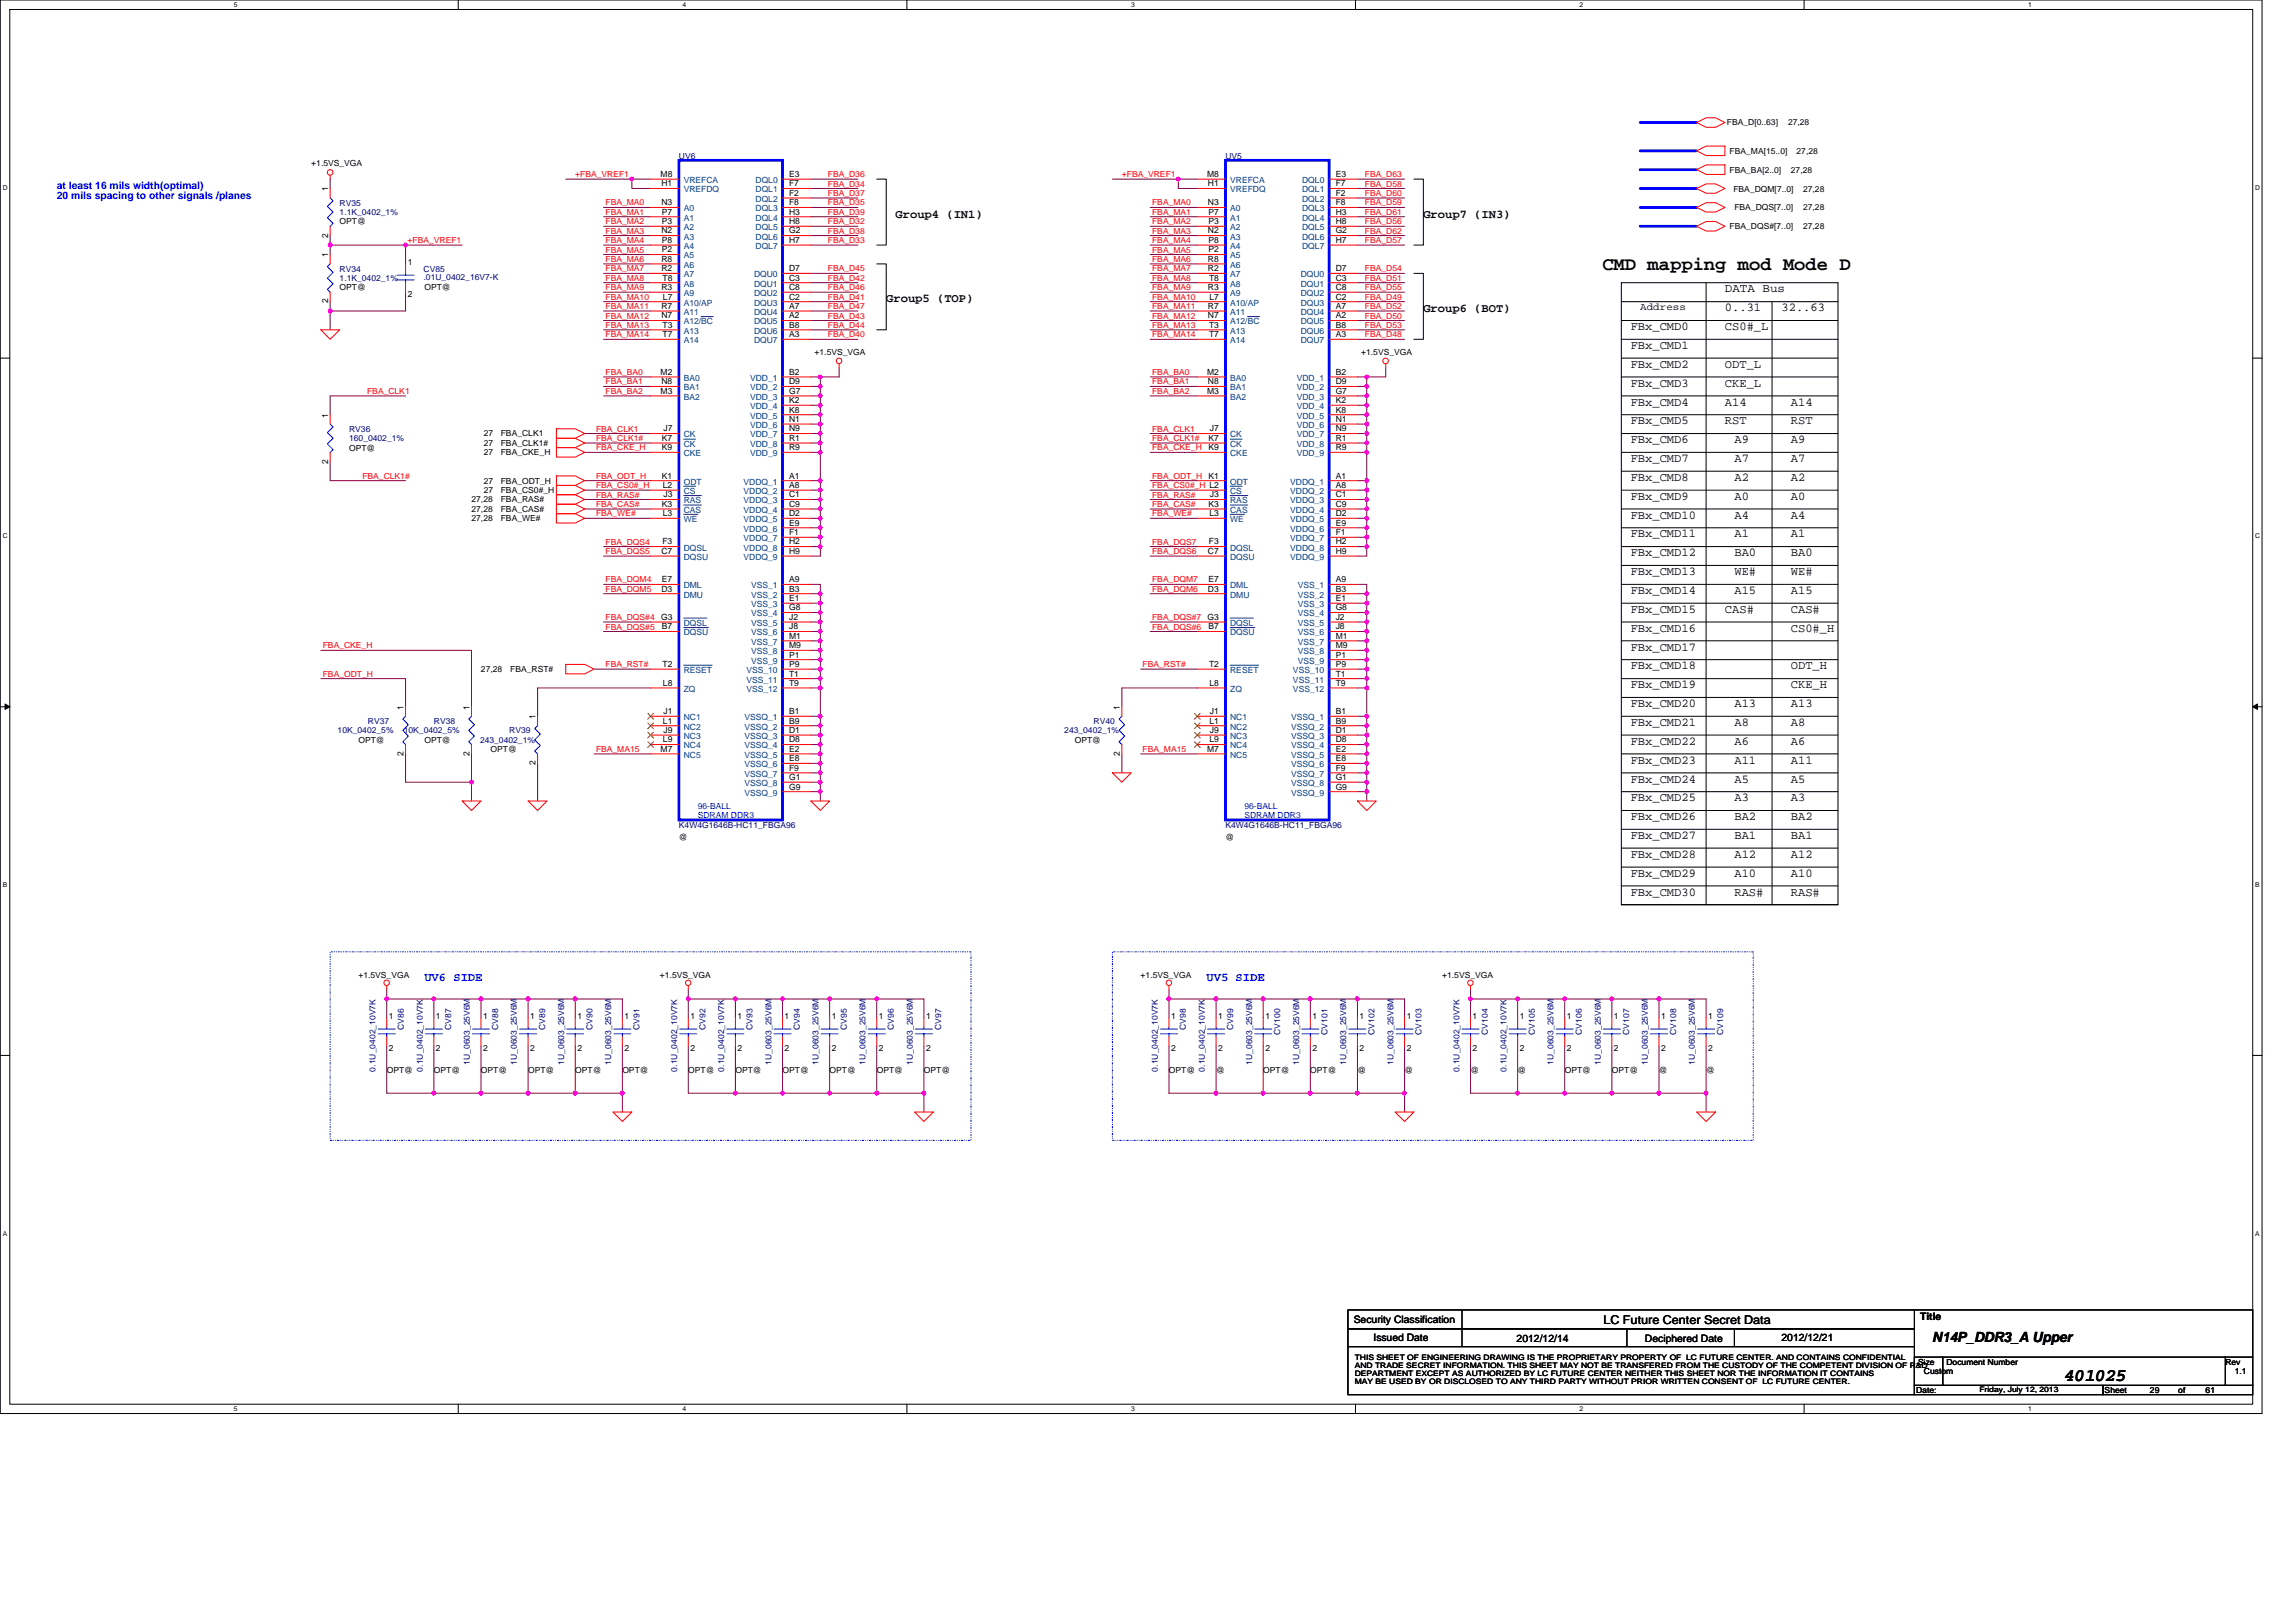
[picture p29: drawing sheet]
<svg xmlns="http://www.w3.org/2000/svg" width="297mm" height="210mm" viewBox="0 0 297 210" stroke-linecap="round" stroke-linejoin="round" font-family="sans-serif">
<defs><g id="words">
<text font-size="2.4" x="207.3" y="35">CMD mapping mod Mode D</text>
<text font-size="2.3" x="267.1" y="178.7">401025</text>
<text font-size="1.8" x="250" y="173.6">N14P_DDR3_A Upper</text>
<g font-size="1.6">
<text x="115.9" y="28.2">Group4 (IN1)</text>
<text x="184.1" y="28.2">Group7 (IN3)</text>
<text x="114.7" y="39.1">Group5 (TOP)</text>
<text x="184.1" y="40.3">Group6 (BOT)</text>
<text x="223.2" y="40.3">0..31</text>
<text x="223.2" y="37.8">DATA Bus</text>
<text x="230.5" y="40.3">32..63</text>
<text x="211" y="42.7">FBx_CMD0</text>
<text x="211" y="45.1">FBx_CMD1</text>
<text x="211" y="47.6">FBx_CMD2</text>
<text x="223.2" y="42.7">CS0#_L</text>
<text x="223.2" y="47.6">ODT_L</text>
<text x="211" y="50">FBx_CMD3</text>
<text x="211" y="52.5">FBx_CMD4</text>
<text x="223.2" y="50">CKE_L</text>
<text x="223.2" y="52.5">A14</text>
<text x="231.7" y="52.5">A14</text>
<text x="211" y="54.9">FBx_CMD5</text>
<text x="211" y="57.3">FBx_CMD6</text>
<text x="211" y="59.8">FBx_CMD7</text>
<text x="223.2" y="54.9">RST</text>
<text x="224.4" y="59.8">A7</text>
<text x="224.4" y="57.3">A9</text>
<text x="231.7" y="54.9">RST</text>
<text x="231.7" y="57.3">A9</text>
<text x="231.7" y="59.8">A7</text>
<text x="211" y="62.2">FBx_CMD8</text>
<text x="211" y="64.7">FBx_CMD9</text>
<text x="224.4" y="64.7">A0</text>
<text x="224.4" y="62.2">A2</text>
<text x="231.7" y="62.2">A2</text>
<text x="231.7" y="64.7">A0</text>
<text x="211" y="67.1">FBx_CMD10</text>
<text x="211" y="69.5">FBx_CMD11</text>
<text x="211" y="72">FBx_CMD12</text>
<text x="224.4" y="72">BA0</text>
<text x="224.4" y="69.5">A1</text>
<text x="224.4" y="67.1">A4</text>
<text x="231.7" y="69.5">A1</text>
<text x="231.7" y="72">BA0</text>
<text x="231.7" y="67.1">A4</text>
<text x="211" y="74.4">FBx_CMD13</text>
<text x="211" y="76.9">FBx_CMD14</text>
<text x="224.4" y="76.9">A15</text>
<text x="224.4" y="74.4">WE#</text>
<text x="231.7" y="76.9">A15</text>
<text x="231.7" y="74.4">WE#</text>
<text x="211" y="79.3">FBx_CMD15</text>
<text x="211" y="81.7">FBx_CMD16</text>
<text x="223.2" y="79.3">CAS#</text>
<text x="231.7" y="79.3">CAS#</text>
<text x="231.7" y="81.7">CS0#_H</text>
<text x="211" y="84.2">FBx_CMD17</text>
<text x="211" y="86.6">FBx_CMD18</text>
<text x="211" y="89.1">FBx_CMD19</text>
<text x="231.7" y="89">CKE_H</text>
<text x="231.7" y="86.6">ODT_H</text>
<text x="211" y="91.5">FBx_CMD20</text>
<text x="211" y="93.9">FBx_CMD21</text>
<text x="224.4" y="93.9">A8</text>
<text x="224.4" y="91.5">A13</text>
<text x="231.7" y="93.9">A8</text>
<text x="231.7" y="91.5">A13</text>
<text x="211" y="96.4">FBx_CMD22</text>
<text x="211" y="101.2">FBx_CMD24</text>
<text x="211" y="98.8">FBx_CMD23</text>
<text x="224.4" y="96.4">A6</text>
<text x="224.4" y="98.8">A11</text>
<text x="224.4" y="101.2">A5</text>
<text x="231.7" y="101.2">A5</text>
<text x="231.7" y="96.4">A6</text>
<text x="231.7" y="98.8">A11</text>
<text x="211" y="103.7">FBx_CMD25</text>
<text x="211" y="106.1">FBx_CMD26</text>
<text x="224.4" y="103.7">A3</text>
<text x="224.4" y="106.1">BA2</text>
<text x="231.7" y="103.7">A3</text>
<text x="231.7" y="106.1">BA2</text>
<text x="211" y="108.5">FBx_CMD27</text>
<text x="211" y="111">FBx_CMD28</text>
<text x="211" y="113.4">FBx_CMD29</text>
<text x="224.4" y="111">A12</text>
<text x="224.4" y="108.5">BA1</text>
<text x="224.4" y="113.4">A10</text>
<text x="231.7" y="111">A12</text>
<text x="231.7" y="108.5">BA1</text>
<text x="231.7" y="113.4">A10</text>
<text x="211" y="115.9">FBx_CMD30</text>
<text x="224.4" y="115.9">RAS#</text>
<text x="231.7" y="115.9">RAS#</text>
<text x="207.4" y="171.2">LC Future Center Secret Data</text>
</g>
<g font-size="1.6" fill="#00f">
<text x="54.9" y="126.9">UV6 SIDE</text>
<text x="156.1" y="126.9">UV5 SIDE</text>
</g>
<g font-size="1.3" fill="#00f">
<text x="7.4" y="24.4">at least 16 mils width(optimal)</text>
<text x="7.4" y="25.8">20 mils spacing to other signals /planes</text>
</g>
<g font-size="1.3">
<text x="212.2" y="40.1">Address</text>
<text x="175.1" y="171.2">Security Classification</text>
<text x="177.7" y="173.5">Issued Date</text>
<text x="196.2" y="173.6">2012/12/14</text>
<text x="212.8" y="173.6">Deciphered Date</text>
<text x="230.5" y="173.5">2012/12/21</text>
<text x="248.4" y="170.8">Title</text>
</g>
<g font-size="1.1">
<text x="223.4" y="16.2">FBA_D[0..63]</text>
<text x="231.3" y="16.2">27,28</text>
<text x="40.3" y="21.5">+1.5VS_VGA</text>
<text x="85.5" y="22.9">M8</text>
<text x="102.1" y="22.9">E3</text>
<text x="156.2" y="22.9">M8</text>
<text x="172.8" y="22.9">E3</text>
<text x="223.8" y="19.9">FBA_MA[15..0]</text>
<text x="223.8" y="22.3">FBA_BA[2..0]</text>
<text x="231.7" y="22.3">27,28</text>
<text x="232.4" y="19.9">27,28</text>
<text x="42.4" y="24.8" transform="rotate(-90 42.4 24.8)">1</text>
<text x="43.9" y="29">OPT@</text>
<text x="85.6" y="26.6">N3</text>
<text x="85.6" y="24.1">H1</text>
<text x="85.6" y="29">P3</text>
<text x="85.6" y="27.8">P7</text>
<text x="102.1" y="24.1">F7</text>
<text x="102.1" y="25.3">F2</text>
<text x="102.1" y="26.6">F8</text>
<text x="102.1" y="27.8">H3</text>
<text x="102.1" y="29">H8</text>
<text x="156.3" y="26.6">N3</text>
<text x="156.3" y="24.1">H1</text>
<text x="156.3" y="29">P3</text>
<text x="156.3" y="27.8">P7</text>
<text x="172.8" y="24.1">F7</text>
<text x="172.8" y="25.3">F2</text>
<text x="172.8" y="26.6">F8</text>
<text x="172.8" y="27.8">H3</text>
<text x="172.8" y="29">H8</text>
<text x="223.8" y="29.7">FBA_DQS#[7..0]</text>
<text x="224.3" y="24.8">FBA_DQM[7..0]</text>
<text x="224.4" y="27.2">FBA_DQS[7..0]</text>
<text x="233.3" y="29.7">27,28</text>
<text x="233.3" y="24.8">27,28</text>
<text x="233.3" y="27.2">27,28</text>
<text x="42.4" y="33.3" transform="rotate(-90 42.4 33.3)">1</text>
<text x="42.4" y="30.7" transform="rotate(-90 42.4 30.7)">2</text>
<text x="52.7" y="34.3">1</text>
<text x="85.6" y="30.2">N2</text>
<text x="85.6" y="33.9">R8</text>
<text x="85.6" y="35.1">R2</text>
<text x="85.6" y="31.4">P8</text>
<text x="85.6" y="32.7">P2</text>
<text x="102.1" y="30.2">G2</text>
<text x="102.1" y="31.4">H7</text>
<text x="102.1" y="35.1">D7</text>
<text x="156.3" y="30.2">N2</text>
<text x="156.3" y="33.9">R8</text>
<text x="156.3" y="35.1">R2</text>
<text x="156.3" y="31.4">P8</text>
<text x="156.3" y="32.7">P2</text>
<text x="172.8" y="30.2">G2</text>
<text x="172.8" y="31.4">H7</text>
<text x="172.8" y="35.1">D7</text>
<text x="42.4" y="39.3" transform="rotate(-90 42.4 39.3)">2</text>
<text x="43.9" y="37.6">OPT@</text>
<text x="52.7" y="38.4">2</text>
<text x="54.9" y="37.6">OPT@</text>
<text x="85.6" y="41.2">N7</text>
<text x="85.6" y="37.5">R3</text>
<text x="85.6" y="40">R7</text>
<text x="85.7" y="36.3">T8</text>
<text x="85.8" y="38.8">L7</text>
<text x="102.1" y="36.3">C3</text>
<text x="102.1" y="37.5">C8</text>
<text x="102.1" y="38.8">C2</text>
<text x="102.1" y="40">A7</text>
<text x="102.1" y="41.2">A2</text>
<text x="156.3" y="41.2">N7</text>
<text x="156.3" y="37.5">R3</text>
<text x="156.3" y="40">R7</text>
<text x="156.4" y="36.3">T8</text>
<text x="156.5" y="38.8">L7</text>
<text x="172.8" y="36.3">C3</text>
<text x="172.8" y="37.5">C8</text>
<text x="172.8" y="38.8">C2</text>
<text x="172.8" y="40">A7</text>
<text x="172.8" y="41.2">A2</text>
<text x="85.7" y="42.4">T3</text>
<text x="85.7" y="43.6">T7</text>
<text x="102.1" y="42.4">B8</text>
<text x="102.1" y="43.6">A3</text>
<text x="105.4" y="45.9">+1.5VS_VGA</text>
<text x="156.4" y="42.4">T3</text>
<text x="156.4" y="43.6">T7</text>
<text x="172.8" y="42.4">B8</text>
<text x="172.8" y="43.6">A3</text>
<text x="176.1" y="45.9">+1.5VS_VGA</text>
<text x="85.5" y="48.5">M2</text>
<text x="85.5" y="50.9">M3</text>
<text x="85.6" y="49.7">N8</text>
<text x="102.1" y="48.5">B2</text>
<text x="102.1" y="49.7">D9</text>
<text x="102.1" y="50.9">G7</text>
<text x="102.1" y="52.2">K2</text>
<text x="102.1" y="53.4">K8</text>
<text x="156.2" y="48.5">M2</text>
<text x="156.2" y="50.9">M3</text>
<text x="156.3" y="49.7">N8</text>
<text x="172.8" y="48.5">B2</text>
<text x="172.8" y="49.7">D9</text>
<text x="172.8" y="50.9">G7</text>
<text x="172.8" y="52.2">K2</text>
<text x="172.8" y="53.4">K8</text>
<text x="42.4" y="60" transform="rotate(-90 42.4 60)">2</text>
<text x="42.4" y="54" transform="rotate(-90 42.4 54)">1</text>
<text x="45.2" y="58.3">OPT@</text>
<text x="62.6" y="58.9">27</text>
<text x="62.6" y="57.7">27</text>
<text x="62.6" y="56.5">27</text>
<text x="64.8" y="58.9">FBA_CKE_H</text>
<text x="64.8" y="57.7">FBA_CLK1#</text>
<text x="64.8" y="56.5">FBA_CLK1</text>
<text x="85.6" y="58.3">K9</text>
<text x="85.6" y="57">K7</text>
<text x="85.8" y="55.8">J7</text>
<text x="102.1" y="54.6">N1</text>
<text x="102.1" y="55.8">N9</text>
<text x="102.1" y="57">R1</text>
<text x="102.1" y="58.3">R9</text>
<text x="156.3" y="58.3">K9</text>
<text x="156.3" y="57">K7</text>
<text x="156.5" y="55.8">J7</text>
<text x="172.8" y="54.6">N1</text>
<text x="172.8" y="55.8">N9</text>
<text x="172.8" y="57">R1</text>
<text x="172.8" y="58.3">R9</text>
<text x="61" y="65">27,28</text>
<text x="62.6" y="62.6">27</text>
<text x="62.6" y="63.8">27</text>
<text x="64.8" y="62.6">FBA_ODT_H</text>
<text x="64.8" y="63.8">FBA_CS0#_H</text>
<text x="64.8" y="65">FBA_RAS#</text>
<text x="85.6" y="61.9">K1</text>
<text x="85.6" y="65.6">K3</text>
<text x="85.8" y="63.1">L2</text>
<text x="85.8" y="64.3">J3</text>
<text x="102.1" y="61.9">A1</text>
<text x="102.1" y="63.1">A8</text>
<text x="102.1" y="64.3">C1</text>
<text x="102.1" y="65.6">C9</text>
<text x="156.3" y="61.9">K1</text>
<text x="156.3" y="65.6">K3</text>
<text x="156.5" y="64.3">J3</text>
<text x="172.8" y="61.9">A1</text>
<text x="172.8" y="63.1">A8</text>
<text x="172.8" y="64.3">C1</text>
<text x="172.8" y="65.6">C9</text>
<text x="61" y="66.2">27,28</text>
<text x="61" y="67.5">27,28</text>
<text x="64.8" y="66.2">FBA_CAS#</text>
<text x="64.8" y="67.5">FBA_WE#</text>
<text x="85.6" y="71.7">C7</text>
<text x="85.7" y="70.4">F3</text>
<text x="85.8" y="66.8">L3</text>
<text x="102.1" y="68">E9</text>
<text x="102.1" y="69.2">F1</text>
<text x="102.1" y="70.4">H2</text>
<text x="102.1" y="71.7">H9</text>
<text x="102.1" y="66.8">D2</text>
<text x="156.3" y="71.7">C7</text>
<text x="156.4" y="70.4">F3</text>
<text x="156.5" y="66.8">L3</text>
<text x="172.8" y="68">E9</text>
<text x="172.8" y="69.2">F1</text>
<text x="172.8" y="70.4">H2</text>
<text x="172.8" y="71.7">H9</text>
<text x="172.8" y="66.8">D2</text>
<text x="85.6" y="76.5">D3</text>
<text x="85.6" y="75.3">E7</text>
<text x="102.1" y="75.3">A9</text>
<text x="102.1" y="77.8">E1</text>
<text x="102.1" y="76.5">B3</text>
<text x="156.3" y="76.5">D3</text>
<text x="156.3" y="75.3">E7</text>
<text x="172.8" y="75.3">A9</text>
<text x="172.8" y="77.8">E1</text>
<text x="172.8" y="76.5">B3</text>
<text x="85.5" y="80.2">G3</text>
<text x="85.6" y="81.4">B7</text>
<text x="102.1" y="79">G8</text>
<text x="102.1" y="80.2">J2</text>
<text x="102.1" y="81.4">J8</text>
<text x="102.1" y="82.6">M1</text>
<text x="102.1" y="83.9">M9</text>
<text x="156.2" y="80.2">G3</text>
<text x="156.3" y="81.4">B7</text>
<text x="172.8" y="79">G8</text>
<text x="172.8" y="80.2">J2</text>
<text x="172.8" y="81.4">J8</text>
<text x="172.8" y="82.6">M1</text>
<text x="172.8" y="83.9">M9</text>
<text x="62.2" y="87">27,28</text>
<text x="66" y="87">FBA_RST#</text>
<text x="85.7" y="86.3">T2</text>
<text x="85.8" y="88.7">L8</text>
<text x="102.1" y="86.3">P9</text>
<text x="102.1" y="87.5">T1</text>
<text x="102.1" y="88.7">T9</text>
<text x="102.1" y="85.1">P1</text>
<text x="156.4" y="86.3">T2</text>
<text x="156.5" y="88.7">L8</text>
<text x="172.8" y="86.3">P9</text>
<text x="172.8" y="87.5">T1</text>
<text x="172.8" y="88.7">T9</text>
<text x="172.8" y="85.1">P1</text>
<text x="52.2" y="91.8" transform="rotate(-90 52.2 91.8)">1</text>
<text x="60.7" y="91.8" transform="rotate(-90 60.7 91.8)">1</text>
<text x="69.3" y="93" transform="rotate(-90 69.3 93)">1</text>
<text x="85.8" y="93.6">L1</text>
<text x="85.8" y="92.4">J1</text>
<text x="85.8" y="94.8">J9</text>
<text x="102.1" y="94.8">D1</text>
<text x="102.1" y="92.4">B1</text>
<text x="102.1" y="93.6">B9</text>
<text x="144.9" y="91.8" transform="rotate(-90 144.9 91.8)">1</text>
<text x="156.5" y="93.6">L1</text>
<text x="156.5" y="92.4">J1</text>
<text x="156.5" y="94.8">J9</text>
<text x="172.8" y="94.8">D1</text>
<text x="172.8" y="92.4">B1</text>
<text x="172.8" y="93.6">B9</text>
<text x="46.4" y="96.1">OPT@</text>
<text x="52.2" y="97.8" transform="rotate(-90 52.2 97.8)">2</text>
<text x="54.9" y="96.1">OPT@</text>
<text x="60.7" y="97.8" transform="rotate(-90 60.7 97.8)">2</text>
<text x="63.5" y="97.3">OPT@</text>
<text x="69.3" y="99" transform="rotate(-90 69.3 99)">2</text>
<text x="85.5" y="97.3">M7</text>
<text x="85.8" y="96.1">L9</text>
<text x="102.1" y="96.1">D8</text>
<text x="102.1" y="97.3">E2</text>
<text x="102.1" y="98.5">E8</text>
<text x="102.1" y="99.7">F9</text>
<text x="102.1" y="100.9">G1</text>
<text x="139" y="96.1">OPT@</text>
<text x="144.9" y="97.8" transform="rotate(-90 144.9 97.8)">2</text>
<text x="156.2" y="97.3">M7</text>
<text x="156.5" y="96.1">L9</text>
<text x="172.8" y="96.1">D8</text>
<text x="172.8" y="97.3">E2</text>
<text x="172.8" y="98.5">E8</text>
<text x="172.8" y="99.7">F9</text>
<text x="172.8" y="100.9">G1</text>
<text x="102.1" y="102.2">G9</text>
<text x="172.8" y="102.2">G9</text>
<text x="87.8" y="108.6">@</text>
<text x="158.5" y="108.6">@</text>
<text x="46.4" y="126.6">+1.5VS_VGA</text>
<text x="50.3" y="131.8">1</text>
<text x="56.4" y="131.8">1</text>
<text x="62.5" y="131.8">1</text>
<text x="68.6" y="131.8">1</text>
<text x="74.7" y="131.8">1</text>
<text x="80.8" y="131.8">1</text>
<text x="85.4" y="126.6">+1.5VS_VGA</text>
<text x="89.3" y="131.8">1</text>
<text x="95.4" y="131.8">1</text>
<text x="101.5" y="131.8">1</text>
<text x="107.6" y="131.8">1</text>
<text x="113.7" y="131.8">1</text>
<text x="119.8" y="131.8">1</text>
<text x="147.6" y="126.6">+1.5VS_VGA</text>
<text x="151.5" y="131.8">1</text>
<text x="157.6" y="131.8">1</text>
<text x="163.7" y="131.8">1</text>
<text x="169.8" y="131.8">1</text>
<text x="175.9" y="131.8">1</text>
<text x="182" y="131.8">1</text>
<text x="186.6" y="126.6">+1.5VS_VGA</text>
<text x="190.5" y="131.8">1</text>
<text x="196.6" y="131.8">1</text>
<text x="202.7" y="131.8">1</text>
<text x="208.8" y="131.8">1</text>
<text x="214.9" y="131.8">1</text>
<text x="221" y="131.8">1</text>
<text x="50.3" y="136">2</text>
<text x="56.4" y="136">2</text>
<text x="62.5" y="136">2</text>
<text x="68.6" y="136">2</text>
<text x="74.7" y="136">2</text>
<text x="80.8" y="136">2</text>
<text x="89.3" y="136">2</text>
<text x="95.4" y="136">2</text>
<text x="101.5" y="136">2</text>
<text x="107.6" y="136">2</text>
<text x="113.7" y="136">2</text>
<text x="119.8" y="136">2</text>
<text x="151.5" y="136">2</text>
<text x="157.6" y="136">2</text>
<text x="163.7" y="136">2</text>
<text x="169.8" y="136">2</text>
<text x="175.9" y="136">2</text>
<text x="182" y="136">2</text>
<text x="190.5" y="136">2</text>
<text x="196.6" y="136">2</text>
<text x="202.7" y="136">2</text>
<text x="208.8" y="136">2</text>
<text x="214.9" y="136">2</text>
<text x="221" y="136">2</text>
<text x="50" y="138.8">OPT@</text>
<text x="56.1" y="138.8">OPT@</text>
<text x="62.2" y="138.8">OPT@</text>
<text x="68.3" y="138.8">OPT@</text>
<text x="74.4" y="138.8">OPT@</text>
<text x="80.5" y="138.8">OPT@</text>
<text x="89" y="138.8">OPT@</text>
<text x="95.1" y="138.8">OPT@</text>
<text x="101.2" y="138.8">OPT@</text>
<text x="107.3" y="138.8">OPT@</text>
<text x="113.4" y="138.8">OPT@</text>
<text x="119.5" y="138.8">OPT@</text>
<text x="151.2" y="138.8">OPT@</text>
<text x="157.3" y="138.8">@</text>
<text x="163.4" y="138.8">OPT@</text>
<text x="169.5" y="138.8">OPT@</text>
<text x="175.6" y="138.8">@</text>
<text x="181.7" y="138.8">@</text>
<text x="190.2" y="138.8">@</text>
<text x="196.3" y="138.8">@</text>
<text x="202.4" y="138.8">OPT@</text>
<text x="208.5" y="138.8">OPT@</text>
<text x="214.6" y="138.8">@</text>
<text x="220.7" y="138.8">@</text>
<text x="248.2" y="176.6">Size</text>
<text x="248.9" y="177.8">Custom</text>
<text x="251.8" y="176.6">Document Number</text>
<text x="287.9" y="176.6">Rev</text>
<text x="289.1" y="177.8">1.1</text>
<text x="247.9" y="180.2">Date:</text>
<text x="272.3" y="180.2">Sheet</text>
<text x="278.1" y="180.2">29</text>
<text x="281.8" y="180.2">of</text>
<text x="285.3" y="180.2">61</text>
</g>
<g font-size="1.1" fill="#f00">
<text x="74.4" y="22.9">+FBA_VREF1</text>
<text x="107.1" y="22.9">FBA_D36</text>
<text x="145.1" y="22.9">+FBA_VREF1</text>
<text x="176.6" y="22.9">FBA_D63</text>
<text x="78.3" y="26.6">FBA_MA0</text>
<text x="78.3" y="27.8">FBA_MA1</text>
<text x="78.3" y="29">FBA_MA2</text>
<text x="107.1" y="26.6">FBA_D35</text>
<text x="107.1" y="29">FBA_D32</text>
<text x="107.1" y="25.4">FBA_D37</text>
<text x="107.1" y="24.1">FBA_D34</text>
<text x="107.1" y="27.8">FBA_D39</text>
<text x="149.1" y="26.6">FBA_MA0</text>
<text x="149.1" y="27.8">FBA_MA1</text>
<text x="149.1" y="29">FBA_MA2</text>
<text x="176.6" y="29">FBA_D56</text>
<text x="176.6" y="27.8">FBA_D61</text>
<text x="176.6" y="25.4">FBA_D60</text>
<text x="176.6" y="24.1">FBA_D58</text>
<text x="176.6" y="26.6">FBA_D59</text>
<text x="52.7" y="31.5">+FBA_VREF1</text>
<text x="78.3" y="31.5">FBA_MA4</text>
<text x="78.3" y="32.7">FBA_MA5</text>
<text x="78.3" y="35.1">FBA_MA7</text>
<text x="78.3" y="33.9">FBA_MA6</text>
<text x="78.3" y="30.2">FBA_MA3</text>
<text x="107.1" y="35.1">FBA_D45</text>
<text x="107.1" y="30.2">FBA_D38</text>
<text x="107.1" y="31.5">FBA_D33</text>
<text x="149.1" y="31.5">FBA_MA4</text>
<text x="149.1" y="32.7">FBA_MA5</text>
<text x="149.1" y="35.1">FBA_MA7</text>
<text x="149.1" y="33.9">FBA_MA6</text>
<text x="149.1" y="30.2">FBA_MA3</text>
<text x="176.6" y="30.2">FBA_D62</text>
<text x="176.6" y="31.5">FBA_D57</text>
<text x="176.6" y="35.1">FBA_D54</text>
<text x="78.3" y="37.5">FBA_MA9</text>
<text x="78.3" y="41.2">FBA_MA12</text>
<text x="78.3" y="40">FBA_MA11</text>
<text x="78.3" y="38.8">FBA_MA10</text>
<text x="78.3" y="36.3">FBA_MA8</text>
<text x="107.1" y="38.8">FBA_D41</text>
<text x="107.1" y="36.3">FBA_D42</text>
<text x="107.1" y="40">FBA_D47</text>
<text x="107.1" y="41.2">FBA_D43</text>
<text x="107.1" y="37.5">FBA_D46</text>
<text x="149.1" y="37.5">FBA_MA9</text>
<text x="149.1" y="41.2">FBA_MA12</text>
<text x="149.1" y="40">FBA_MA11</text>
<text x="149.1" y="38.8">FBA_MA10</text>
<text x="149.1" y="36.3">FBA_MA8</text>
<text x="176.6" y="41.2">FBA_D50</text>
<text x="176.6" y="40">FBA_D52</text>
<text x="176.6" y="36.3">FBA_D51</text>
<text x="176.6" y="38.8">FBA_D49</text>
<text x="176.6" y="37.5">FBA_D55</text>
<text x="78.3" y="42.4">FBA_MA13</text>
<text x="78.3" y="43.6">FBA_MA14</text>
<text x="107.1" y="42.4">FBA_D44</text>
<text x="107.1" y="43.6">FBA_D40</text>
<text x="149.1" y="42.4">FBA_MA13</text>
<text x="149.1" y="43.6">FBA_MA14</text>
<text x="176.6" y="42.4">FBA_D53</text>
<text x="176.6" y="43.6">FBA_D48</text>
<text x="47.5" y="51">FBA_CLK1</text>
<text x="78.3" y="51">FBA_BA2</text>
<text x="78.3" y="48.5">FBA_BA0</text>
<text x="78.3" y="49.7">FBA_BA1</text>
<text x="149.1" y="51">FBA_BA2</text>
<text x="149.1" y="48.5">FBA_BA0</text>
<text x="149.1" y="49.7">FBA_BA1</text>
<text x="77.1" y="55.8">FBA_CLK1</text>
<text x="77.1" y="57.1">FBA_CLK1#</text>
<text x="77.1" y="58.3">FBA_CKE_H</text>
<text x="149.1" y="55.8">FBA_CLK1</text>
<text x="149.1" y="57.1">FBA_CLK1#</text>
<text x="149.1" y="58.3">FBA_CKE_H</text>
<text x="46.9" y="61.9">FBA_CLK1#</text>
<text x="77.1" y="61.9">FBA_ODT_H</text>
<text x="77.1" y="63.2">FBA_CS0#_H</text>
<text x="77.1" y="65.6">FBA_CAS#</text>
<text x="77.1" y="64.4">FBA_RAS#</text>
<text x="149.1" y="61.9">FBA_ODT_H</text>
<text x="149.1" y="63.2">FBA_CS0#_H L2</text>
<text x="149.1" y="65.6">FBA_CAS#</text>
<text x="149.1" y="64.4">FBA_RAS#</text>
<text x="77.1" y="66.8">FBA_WE#</text>
<text x="78.3" y="71.7">FBA_DQS5</text>
<text x="78.3" y="70.5">FBA_DQS4</text>
<text x="149.1" y="66.8">FBA_WE#</text>
<text x="149.1" y="71.7">FBA_DQS6</text>
<text x="149.1" y="70.5">FBA_DQS7</text>
<text x="78.3" y="75.4">FBA_DQM4</text>
<text x="78.3" y="76.6">FBA_DQM5</text>
<text x="149.1" y="75.4">FBA_DQM7</text>
<text x="149.1" y="76.6">FBA_DQM6</text>
<text x="41.8" y="83.9">FBA_CKE_H</text>
<text x="78.3" y="80.2">FBA_DQS#4</text>
<text x="78.3" y="81.4">FBA_DQS#5</text>
<text x="149.1" y="81.4">FBA_DQS#6</text>
<text x="149.1" y="80.2">FBA_DQS#7</text>
<text x="41.8" y="87.5">FBA_ODT_H</text>
<text x="78.3" y="86.3">FBA_RST#</text>
<text x="147.8" y="86.3">FBA_RST#</text>
<text x="77.1" y="97.3">FBA_MA15</text>
<text x="147.8" y="97.3">FBA_MA15</text>
</g>
<g font-size="1.1" fill="#000080">
<text x="87.8" y="20.5">UV6</text>
<text x="158.5" y="20.5">UV5</text>
<text x="43.9" y="26.6">RV35</text>
<text x="43.9" y="27.8">1.1K_0402_1%</text>
<text x="43.9" y="35.1">RV34</text>
<text x="54.8" y="35.1">CV85</text>
<text x="43.9" y="36.4">1.1K_0402_1%</text>
<text x="54.8" y="36.2">.01U_0402_16V7-K</text>
<text x="45.2" y="55.9">RV36</text>
<text x="45.2" y="57.1">160_0402_1%</text>
<text x="43.7" y="94.9">10K_0402_5%</text>
<text x="47.6" y="93.7">RV37</text>
<text x="52.2" y="94.9">10K_0402_5%</text>
<text x="56.1" y="93.7">RV38</text>
<text x="65.9" y="94.9">RV39</text>
<text x="137.7" y="94.9">243_0402_1%</text>
<text x="141.5" y="93.7">RV40</text>
<text x="62.1" y="96.1">243_0402_1%</text>
<text x="87.8" y="107.1">K4W4G1646B-HC11_FBGA96</text>
<text x="158.5" y="107.1">K4W4G1646B-HC11_FBGA96</text>
<text x="52.3" y="133.3" transform="rotate(-90 52.3 133.3)">CV86</text>
<text x="58.4" y="133.3" transform="rotate(-90 58.4 133.3)">CV87</text>
<text x="60.8" y="137.8" transform="rotate(-90 60.8 137.8)">1U_0603_25V6M</text>
<text x="64.4" y="133.3" transform="rotate(-90 64.4 133.3)">CV88</text>
<text x="66.9" y="137.8" transform="rotate(-90 66.9 137.8)">1U_0603_25V6M</text>
<text x="70.5" y="133.3" transform="rotate(-90 70.5 133.3)">CV89</text>
<text x="73" y="137.8" transform="rotate(-90 73 137.8)">1U_0603_25V6M</text>
<text x="76.6" y="133.3" transform="rotate(-90 76.6 133.3)">CV90</text>
<text x="79.1" y="137.8" transform="rotate(-90 79.1 137.8)">1U_0603_25V6M</text>
<text x="82.7" y="133.3" transform="rotate(-90 82.7 133.3)">CV91</text>
<text x="91.3" y="133.3" transform="rotate(-90 91.3 133.3)">CV92</text>
<text x="97.4" y="133.3" transform="rotate(-90 97.4 133.3)">CV93</text>
<text x="99.8" y="137.8" transform="rotate(-90 99.8 137.8)">1U_0603_25V6M</text>
<text x="103.5" y="133.3" transform="rotate(-90 103.5 133.3)">CV94</text>
<text x="105.9" y="137.8" transform="rotate(-90 105.9 137.8)">1U_0603_25V6M</text>
<text x="109.6" y="133.3" transform="rotate(-90 109.6 133.3)">CV95</text>
<text x="112" y="137.8" transform="rotate(-90 112 137.8)">1U_0603_25V6M</text>
<text x="115.7" y="133.3" transform="rotate(-90 115.7 133.3)">CV96</text>
<text x="118.1" y="137.8" transform="rotate(-90 118.1 137.8)">1U_0603_25V6M</text>
<text x="121.7" y="133.3" transform="rotate(-90 121.7 133.3)">CV97</text>
<text x="153.4" y="133.3" transform="rotate(-90 153.4 133.3)">CV98</text>
<text x="159.5" y="133.3" transform="rotate(-90 159.5 133.3)">CV99</text>
<text x="162" y="137.8" transform="rotate(-90 162 137.8)">1U_0603_25V6M</text>
<text x="165.6" y="133.9" transform="rotate(-90 165.6 133.9)">CV100</text>
<text x="168.1" y="137.8" transform="rotate(-90 168.1 137.8)">1U_0603_25V6M</text>
<text x="171.7" y="133.9" transform="rotate(-90 171.7 133.9)">CV101</text>
<text x="174.2" y="137.8" transform="rotate(-90 174.2 137.8)">1U_0603_25V6M</text>
<text x="177.8" y="133.9" transform="rotate(-90 177.8 133.9)">CV102</text>
<text x="180.3" y="137.8" transform="rotate(-90 180.3 137.8)">1U_0603_25V6M</text>
<text x="183.9" y="133.9" transform="rotate(-90 183.9 133.9)">CV103</text>
<text x="192.5" y="133.9" transform="rotate(-90 192.5 133.9)">CV104</text>
<text x="198.6" y="133.9" transform="rotate(-90 198.6 133.9)">CV105</text>
<text x="201" y="137.8" transform="rotate(-90 201 137.8)">1U_0603_25V6M</text>
<text x="204.7" y="133.9" transform="rotate(-90 204.7 133.9)">CV106</text>
<text x="207.1" y="137.8" transform="rotate(-90 207.1 137.8)">1U_0603_25V6M</text>
<text x="210.8" y="133.9" transform="rotate(-90 210.8 133.9)">CV107</text>
<text x="213.2" y="137.8" transform="rotate(-90 213.2 137.8)">1U_0603_25V6M</text>
<text x="216.8" y="133.9" transform="rotate(-90 216.8 133.9)">CV108</text>
<text x="219.3" y="137.8" transform="rotate(-90 219.3 137.8)">1U_0603_25V6M</text>
<text x="222.9" y="133.9" transform="rotate(-90 222.9 133.9)">CV109</text>
<text x="48.6" y="138.6" transform="rotate(-90 48.6 138.6)">0.1U_0402_10V7K</text>
<text x="54.7" y="138.6" transform="rotate(-90 54.7 138.6)">0.1U_0402_10V7K</text>
<text x="87.6" y="138.6" transform="rotate(-90 87.6 138.6)">0.1U_0402_10V7K</text>
<text x="93.7" y="138.6" transform="rotate(-90 93.7 138.6)">0.1U_0402_10V7K</text>
<text x="149.8" y="138.6" transform="rotate(-90 149.8 138.6)">0.1U_0402_10V7K</text>
<text x="155.9" y="138.6" transform="rotate(-90 155.9 138.6)">0.1U_0402_10V7K</text>
<text x="188.8" y="138.6" transform="rotate(-90 188.8 138.6)">0.1U_0402_10V7K</text>
<text x="194.9" y="138.6" transform="rotate(-90 194.9 138.6)">0.1U_0402_10V7K</text>
</g>
<g font-size="1.1" fill="#004080">
<text x="88.5" y="23.7">VREFCA</text>
<text x="97.7" y="23.7">DQL0</text>
<text x="159.1" y="23.7">VREFCA</text>
<text x="168.5" y="23.7">DQL0</text>
<text x="88.5" y="29.8">A2</text>
<text x="88.5" y="27.3">A0</text>
<text x="88.5" y="28.6">A1</text>
<text x="88.5" y="24.9">VREFDQ</text>
<text x="97.7" y="24.9">DQL1</text>
<text x="97.7" y="26.1">DQL2</text>
<text x="97.7" y="27.3">DQL3</text>
<text x="97.7" y="28.6">DQL4</text>
<text x="97.7" y="29.8">DQL5</text>
<text x="159.1" y="29.8">A2</text>
<text x="159.1" y="27.3">A0</text>
<text x="159.1" y="28.6">A1</text>
<text x="159.1" y="24.9">VREFDQ</text>
<text x="168.5" y="24.9">DQL1</text>
<text x="168.5" y="26.1">DQL2</text>
<text x="168.5" y="27.3">DQL3</text>
<text x="168.5" y="28.6">DQL4</text>
<text x="168.5" y="29.8">DQL5</text>
<text x="88.5" y="31">A3</text>
<text x="88.5" y="32.2">A4</text>
<text x="88.5" y="33.4">A5</text>
<text x="88.5" y="34.6">A6</text>
<text x="88.5" y="35.9">A7</text>
<text x="97.6" y="35.9">DQU0</text>
<text x="97.7" y="31">DQL6</text>
<text x="97.7" y="32.2">DQL7</text>
<text x="159.1" y="31">A3</text>
<text x="159.1" y="32.2">A4</text>
<text x="159.1" y="33.4">A5</text>
<text x="159.1" y="34.6">A6</text>
<text x="159.1" y="35.9">A7</text>
<text x="168.3" y="35.9">DQU0</text>
<text x="168.5" y="31">DQL6</text>
<text x="168.5" y="32.2">DQL7</text>
<text x="88.5" y="37.1">A8</text>
<text x="88.5" y="38.3">A9</text>
<text x="88.5" y="39.5">A10/AP</text>
<text x="88.5" y="40.7">A11</text>
<text x="88.5" y="42">A12/BC</text>
<text x="97.6" y="37.1">DQU1</text>
<text x="97.6" y="38.3">DQU2</text>
<text x="97.6" y="39.5">DQU3</text>
<text x="97.6" y="40.7">DQU4</text>
<text x="97.6" y="42">DQU5</text>
<text x="159.1" y="37.1">A8</text>
<text x="159.1" y="38.3">A9</text>
<text x="159.1" y="39.5">A10/AP</text>
<text x="159.1" y="40.7">A11</text>
<text x="159.1" y="42">A12/BC</text>
<text x="168.3" y="37.1">DQU1</text>
<text x="168.3" y="38.3">DQU2</text>
<text x="168.3" y="39.5">DQU3</text>
<text x="168.3" y="40.7">DQU4</text>
<text x="168.3" y="42">DQU5</text>
<text x="88.5" y="43.2">A13</text>
<text x="88.5" y="44.4">A14</text>
<text x="97.6" y="43.2">DQU6</text>
<text x="97.6" y="44.4">DQU7</text>
<text x="159.1" y="43.2">A13</text>
<text x="159.1" y="44.4">A14</text>
<text x="168.3" y="43.2">DQU6</text>
<text x="168.3" y="44.4">DQU7</text>
<text x="88.5" y="49.3">BA0</text>
<text x="88.5" y="50.5">BA1</text>
<text x="88.5" y="51.7">BA2</text>
<text x="97" y="49.3">VDD_1</text>
<text x="97" y="50.5">VDD_2</text>
<text x="97" y="51.7">VDD_3</text>
<text x="97" y="52.9">VDD_4</text>
<text x="159.1" y="49.3">BA0</text>
<text x="159.1" y="50.5">BA1</text>
<text x="159.1" y="51.7">BA2</text>
<text x="167.8" y="49.3">VDD_1</text>
<text x="167.8" y="50.5">VDD_2</text>
<text x="167.8" y="51.7">VDD_3</text>
<text x="167.8" y="52.9">VDD_4</text>
<text x="88.5" y="59">CKE</text>
<text x="88.5" y="56.6">CK</text>
<text x="88.5" y="57.8">CK</text>
<text x="97" y="54.2">VDD_5</text>
<text x="97" y="55.4">VDD_6</text>
<text x="97" y="56.6">VDD_7</text>
<text x="97" y="57.8">VDD_8</text>
<text x="97" y="59">VDD_9</text>
<text x="159.1" y="59">CKE</text>
<text x="159.1" y="56.6">CK</text>
<text x="159.1" y="57.8">CK</text>
<text x="167.8" y="54.2">VDD_5</text>
<text x="167.8" y="55.4">VDD_6</text>
<text x="167.8" y="56.6">VDD_7</text>
<text x="167.8" y="57.8">VDD_8</text>
<text x="167.8" y="59">VDD_9</text>
<text x="88.5" y="65.1">RAS</text>
<text x="88.5" y="63.9">CS</text>
<text x="88.5" y="62.7">ODT</text>
<text x="96.2" y="62.7">VDDQ_1</text>
<text x="96.2" y="63.9">VDDQ_2</text>
<text x="96.2" y="65.1">VDDQ_3</text>
<text x="159.1" y="65.1">RAS</text>
<text x="159.1" y="63.9">CS</text>
<text x="159.1" y="62.7">ODT</text>
<text x="166.9" y="62.7">VDDQ_1</text>
<text x="166.9" y="63.9">VDDQ_2</text>
<text x="166.9" y="65.1">VDDQ_3</text>
<text x="88.5" y="67.6">WE</text>
<text x="88.5" y="66.4">CAS</text>
<text x="88.5" y="71.2">DQSL</text>
<text x="96.2" y="66.4">VDDQ_4</text>
<text x="96.2" y="68.8">VDDQ_6</text>
<text x="96.2" y="70">VDDQ_7</text>
<text x="96.2" y="71.2">VDDQ_8</text>
<text x="96.2" y="67.6">VDDQ_5</text>
<text x="159.1" y="67.6">WE</text>
<text x="159.1" y="66.4">CAS</text>
<text x="159.1" y="71.2">DQSL</text>
<text x="166.9" y="66.4">VDDQ_4</text>
<text x="166.9" y="68.8">VDDQ_6</text>
<text x="166.9" y="70">VDDQ_7</text>
<text x="166.9" y="71.2">VDDQ_8</text>
<text x="166.9" y="67.6">VDDQ_5</text>
<text x="88.5" y="77.3">DMU</text>
<text x="88.5" y="76.1">DML</text>
<text x="88.5" y="72.5">DQSU</text>
<text x="96.2" y="72.5">VDDQ_9</text>
<text x="97.2" y="76.1">VSS_1</text>
<text x="97.2" y="77.3">VSS_2</text>
<text x="159.1" y="77.3">DMU</text>
<text x="159.1" y="76.1">DML</text>
<text x="159.1" y="72.5">DQSU</text>
<text x="166.9" y="72.5">VDDQ_9</text>
<text x="167.9" y="76.1">VSS_1</text>
<text x="167.9" y="77.3">VSS_2</text>
<text x="88.5" y="82.2">DQSU</text>
<text x="88.5" y="81">DQSL</text>
<text x="97.2" y="78.5">VSS_3</text>
<text x="97.2" y="79.8">VSS_4</text>
<text x="97.2" y="81">VSS_5</text>
<text x="97.2" y="82.2">VSS_6</text>
<text x="97.2" y="83.4">VSS_7</text>
<text x="159.1" y="82.2">DQSU</text>
<text x="159.1" y="81">DQSL</text>
<text x="167.9" y="78.5">VSS_3</text>
<text x="167.9" y="79.8">VSS_4</text>
<text x="167.9" y="81">VSS_5</text>
<text x="167.9" y="82.2">VSS_6</text>
<text x="167.9" y="83.4">VSS_7</text>
<text x="88.5" y="89.5">ZQ</text>
<text x="88.5" y="87.1">RESET</text>
<text x="96.6" y="87.1">VSS_10</text>
<text x="96.6" y="88.3">VSS_11</text>
<text x="96.6" y="89.5">VSS_12</text>
<text x="97.2" y="84.6">VSS_8</text>
<text x="97.2" y="85.9">VSS_9</text>
<text x="159.1" y="89.5">ZQ</text>
<text x="159.1" y="87.1">RESET</text>
<text x="167.3" y="87.1">VSS_10</text>
<text x="167.3" y="88.3">VSS_11</text>
<text x="167.3" y="89.5">VSS_12</text>
<text x="167.9" y="84.6">VSS_8</text>
<text x="167.9" y="85.9">VSS_9</text>
<text x="88.5" y="93.2">NC1</text>
<text x="88.5" y="94.4">NC2</text>
<text x="88.5" y="95.6">NC3</text>
<text x="96.3" y="95.6">VSSQ_3</text>
<text x="96.3" y="93.2">VSSQ_1</text>
<text x="96.3" y="94.4">VSSQ_2</text>
<text x="159.1" y="93.2">NC1</text>
<text x="159.1" y="94.4">NC2</text>
<text x="159.1" y="95.6">NC3</text>
<text x="167" y="95.6">VSSQ_3</text>
<text x="167" y="93.2">VSSQ_1</text>
<text x="167" y="94.4">VSSQ_2</text>
<text x="88.5" y="98">NC5</text>
<text x="88.5" y="96.8">NC4</text>
<text x="96.3" y="96.8">VSSQ_4</text>
<text x="96.3" y="98">VSSQ_5</text>
<text x="96.3" y="99.3">VSSQ_6</text>
<text x="96.3" y="100.5">VSSQ_7</text>
<text x="96.3" y="101.7">VSSQ_8</text>
<text x="159.1" y="98">NC5</text>
<text x="159.1" y="96.8">NC4</text>
<text x="167" y="96.8">VSSQ_4</text>
<text x="167" y="98">VSSQ_5</text>
<text x="167" y="99.3">VSSQ_6</text>
<text x="167" y="100.5">VSSQ_7</text>
<text x="167" y="101.7">VSSQ_8</text>
<text x="96.3" y="102.9">VSSQ_9</text>
<text x="167" y="102.9">VSSQ_9</text>
</g>
<g font-size="1.1" fill="#00f">
<text x="90.3" y="104.6">96-BALL</text>
<text x="90.3" y="105.9">SDRAM DDR3</text>
<text x="161" y="104.6">96-BALL</text>
<text x="161" y="105.9">SDRAM DDR3</text>
</g>
<g font-size="1">
<text x="175.3" y="176">THIS SHEET OF ENGINEERING DRAWING IS THE PROPRIETARY PROPERTY OF LC FUTURE CENTER. AND CONTAINS CONFIDENTIAL</text>
<text x="175.3" y="177">AND TRADE SECRET INFORMATION. THIS SHEET MAY NOT BE TRANSFERED FROM THE CUSTODY OF THE COMPETENT DIVISION OF R&amp;D</text>
<text x="175.3" y="178">DEPARTMENT EXCEPT AS AUTHORIZED BY LC FUTURE CENTER NEITHER THIS SHEET NOR THE INFORMATION IT CONTAINS</text>
<text x="175.3" y="179">MAY BE USED BY OR DISCLOSED TO ANY THIRD PARTY WITHOUT PRIOR WRITTEN CONSENT OF LC FUTURE CENTER.</text>
<text x="256.1" y="180.1">Friday, July 12, 2013</text>
</g>
<g font-size=".9">
<text x="30.3" y=".9">5</text>
<text x="88.3" y=".9">4</text>
<text x="146.3" y=".9">3</text>
<text x="204.4" y=".9">2</text>
<text x="262.4" y=".9">1</text>
<text x=".4" y="24.5">D</text>
<text x="291.8" y="24.5">D</text>
<text x=".4" y="69.6">C</text>
<text x="291.8" y="69.6">C</text>
<text x=".4" y="114.7">B</text>
<text x="291.8" y="114.7">B</text>
<text x=".4" y="159.9">A</text>
<text x="291.8" y="159.9">A</text>
<text x="30.3" y="182.6">5</text>
<text x="88.3" y="182.6">4</text>
<text x="146.3" y="182.6">3</text>
<text x="204.4" y="182.6">2</text>
<text x="262.4" y="182.6">1</text>
</g>
</g></defs>
<path d="M0 0h292.6v182.9h-292.6zM1.3 1.2h290.1v180.5h-290.1z" fill="none" stroke="#000" stroke-width=".13"/>
<g fill="#fff">
<path d="M30.3 .1h.4v1h-.4z"/>
<path d="M30.3 181.8h.4v1h-.4z"/>
</g>
<path d="M59.3 0v1.2M59.3 181.7v1.2" fill="none" stroke="#000" stroke-width=".13"/>
<g fill="#fff">
<path d="M88.3 .1h.4v1h-.4z"/>
<path d="M88.3 181.8h.4v1h-.4z"/>
</g>
<path d="M117.3 0v1.2M117.3 181.7v1.2" fill="none" stroke="#000" stroke-width=".13"/>
<g fill="#fff">
<path d="M146.3 .1h.5v1h-.5z"/>
<path d="M146.3 181.8h.5v1h-.5z"/>
</g>
<path d="M175.4 0v1.2M175.4 181.7v1.2" fill="none" stroke="#000" stroke-width=".13"/>
<g fill="#fff">
<path d="M204.4 .1h.4v1h-.4z"/>
<path d="M204.4 181.8h.4v1h-.4z"/>
</g>
<path d="M233.4 0v1.2M233.4 181.7v1.2" fill="none" stroke="#000" stroke-width=".13"/>
<g fill="#fff">
<path d="M262.4 .1h.5v1h-.5z"/>
<path d="M262.4 181.8h.5v1h-.5z"/>
<path d="M.4 23.8h.6v.9h-.6z"/>
<path d="M291.8 23.8h.6v.9h-.6z"/>
<path d="M.4 68.9h.6v.9h-.6z"/>
<path d="M291.8 68.9h.6v.9h-.6z"/>
</g>
<path d="M0 46.3h1.3M291.4 46.3h1.3" fill="none" stroke="#000" stroke-width=".13"/>
<g fill="#fff">
<path d="M.4 114h.5v.9h-.5z"/>
<path d="M291.8 114h.5v.9h-.5z"/>
</g>
<path d="M0 91.4h1.3M291.4 91.4h1.3" fill="none" stroke="#000" stroke-width=".13"/>
<path d="M.7 91.1l.6 .3-.6 .4zM291.4 91.4l.7-.3v.7z" fill="#000" stroke="#000" stroke-width=".13"/>
<g fill="#fff">
<path d="M.4 159.1h.5v.9h-.5z"/>
<path d="M291.8 159.1h.5v.9h-.5z"/>
</g>
<g fill="none" stroke="#000" stroke-width=".13">
<path d="M113.4 23.2h1.3v8.5h-1.3M113.4 34.1h1.3v8.6h-1.3M182.9 23.2h1.2v8.5h-1.2M182.9 35.4h1.2v8.5h-1.2M209.8 39h28M209.8 36.6h28v80.5h-28zM220.7 36.6v80.5M229.3 39v78.1M209.8 41.5h28M209.8 43.9h28M209.8 46.3h28M209.8 48.8h28"/>
<path d="M209.8 51.2h28M209.8 53.7h28M209.8 56.1h28M209.8 58.5h28M209.8 78h28M209.8 61h28M209.8 63.4h28M209.8 65.8h28M209.8 68.3h28M209.8 70.7h28M209.8 73.2h28M209.8 75.6h28"/>
<path d="M209.8 80.5h28M209.8 82.9h28M209.8 85.3h28M209.8 87.8h28M209.8 90.2h28M209.8 92.7h28M209.8 95.1h28M209.8 97.5h28M209.8 100h28M209.8 102.4h28M209.8 104.9h28M209.8 107.3h28"/>
<path d="M209.8 109.7h28M209.8 112.2h28M209.8 114.6h28M209.8 117.1h28M0 136.5h1.3M291.4 136.5h1.3M174.4 169.5h73.3v2.4h-73.3zM174.4 171.9h73.3v2.3h-73.3zM174.4 174.2h73.3v6.2h-73.3zM189.1 169.5v4.7M210.5 171.9v2.3M224.4 171.9v2.3"/>
<path d="M247.5 169.5h43.9v6.1M247.7 175.6h3.6v3.6h-3.6zM247.7 179.2h24.4v1.2h-24.4zM251.3 175.6h36.6v3.6h-36.6zM272.1 179.2h19.3v1.2h-19.3zM287.9 175.6h3.5v3.6h-3.5z"/>
</g>
<path d="M42.7 123.1h82.9v24.4h-82.9zM143.9 123.1h82.9v24.4h-82.9z" fill="none" stroke="#00f" stroke-width=".13" stroke-dasharray=".2 .2 0 .2 0 .2"/>
<g fill="none" stroke="#800040" stroke-width=".13">
<path d="M42.7 31.7v1.2M42.7 30.5v1.2M42.7 23.2v1.2M42.7 39v1.2M42.7 31.7h9.8v2.4M52.5 31.7h7.3M52.5 37.8v2.4h-9.8M73.2 23.2h8.5v1.2h2.5M78.1 31.7h6.1M78.1 37.8h6.1M78.1 26.8h6.1M78.1 32.9h6.1"/>
<path d="M78.1 39h6.1M78.1 35.4h6.1M78.1 28h6.1M78.1 34.1h6.1M78.1 30.5h6.1M78.1 36.6h6.1M78.1 29.3h6.1M81.7 23.2h2.5M104.9 39h6.1M104.9 26.8h6.1M104.9 36.6h6.1M104.9 35.4h6.1"/>
<path d="M104.9 30.5h6.1M104.9 23.2h6.1M104.9 29.3h6.1M104.9 25.6h6.1M104.9 31.7h6.1M104.9 24.4h6.1M104.9 37.8h6.1M104.9 28h6.1M143.9 23.2h8.5v1.2h2.5M148.8 31.7h6.1M148.8 37.8h6.1M148.8 26.8h6.1"/>
<path d="M148.8 32.9h6.1M148.8 39h6.1M148.8 35.4h6.1M148.8 28h6.1M148.8 34.1h6.1M148.8 30.5h6.1M148.8 36.6h6.1M148.8 29.3h6.1M152.4 23.2h2.5M175.6 29.3h6.1M175.6 30.5h6.1M175.6 28h6.1"/>
<path d="M175.6 31.7h6.1M175.6 36.6h6.1M175.6 25.6h6.1M175.6 23.2h6.1M175.6 39h6.1M175.6 24.4h6.1M175.6 26.8h6.1M175.6 37.8h6.1M175.6 35.4h6.1M42.7 59.8v2.4h9.8M42.7 40.2v2.5M52.5 51.2h-9.8v2.5"/>
<path d="M75.6 56.1h8.6M75.6 57.3h8.6M75.6 58.5h8.6M78.1 51.2h6.1M78.1 48.8h6.1M78.1 50h6.1M78.1 41.5h6.1M78.1 40.2h6.1M78.1 42.7h6.1M78.1 43.9h6.1M104.9 40.2h6.1M104.9 42.7h6.1"/>
<path d="M104.9 43.9h6.1M104.9 41.5h6.1M104.9 53.7h1.2M104.9 51.2h1.2M104.9 58.5h1.2M104.9 50h1.2M104.9 52.4h1.2M104.9 54.9h1.2M104.9 56.1h1.2M104.9 57.3h1.2M104.9 48.8h1.2M106.1 52.4v1.3"/>
<path d="M106.1 57.3v1.2M106.1 50v1.2M106.1 53.7v1.2M106.1 56.1v1.2M106.1 54.9v1.2M106.1 48.8v1.2M106.1 51.2v1.2M106.1 58.5v3.7M108.6 47.6v1.2h-2.5M148.8 41.5h6.1M148.8 40.2h6.1M148.8 42.7h6.1"/>
<path d="M148.8 56.1h6.1M148.8 57.3h6.1M148.8 58.5h6.1M148.8 51.2h6.1M148.8 48.8h6.1M148.8 50h6.1M148.8 43.9h6.1M175.6 53.7h1.2M175.6 52.4h1.2M175.6 51.2h1.2M175.6 58.5h1.2M175.6 56.1h1.2"/>
<path d="M175.6 50h1.2M175.6 54.9h1.2M175.6 48.8h1.2M175.6 57.3h1.2M175.6 42.7h6.1M175.6 41.5h6.1M175.6 40.2h6.1M175.6 43.9h6.1M176.8 50v1.2M176.8 53.7v2.4M176.8 57.3v1.2M176.8 52.4v1.3"/>
<path d="M176.8 48.8v1.2M176.8 56.1v1.2M176.8 51.2v1.2M176.8 58.5v3.7M179.3 47.6v1.2h-2.5M75.6 62.2h8.6M75.6 63.4h8.6M75.6 67.1h8.6M75.6 65.8h8.6M75.6 64.6h8.6M78.1 71.9h6.1M78.1 75.6h6.1"/>
<path d="M78.1 70.7h6.1M78.1 76.8h6.1M104.9 67.1h1.2M104.9 65.8h1.2M104.9 64.6h1.2M104.9 63.4h1.2M104.9 70.7h1.2M104.9 68.3h1.2M104.9 69.5h1.2M104.9 62.2h1.2M104.9 76.8h1.2M104.9 79.2h1.2"/>
<path d="M104.9 75.6h1.2v1.2M104.9 78h1.2v1.2M106.1 70.7v1.2h-1.2M106.1 68.3v1.2M106.1 65.8v1.3M106.1 69.5v1.2M106.1 67.1v1.2M106.1 63.4v1.2M106.1 64.6v1.2M106.1 62.2v1.2M106.1 76.8v1.2M106.1 79.2v1.3"/>
<path d="M148.8 76.8h6.1M148.8 67.1h6.1M148.8 71.9h6.1M148.8 75.6h6.1M148.8 70.7h6.1M148.8 62.2h6.1M148.8 63.4h6.1M148.8 65.8h6.1M148.8 64.6h6.1M175.6 63.4h1.2M175.6 67.1h1.2M175.6 65.8h1.2"/>
<path d="M175.6 69.5h1.2M175.6 68.3h1.2M175.6 70.7h1.2M175.6 62.2h1.2M175.6 64.6h1.2M175.6 78h1.2M175.6 79.2h1.2M175.6 75.6h1.2v1.2M175.6 76.8h1.2M176.8 70.7v1.2h-1.2M176.8 69.5v1.2M176.8 68.3v1.2"/>
<path d="M176.8 63.4v1.2M176.8 67.1v1.2M176.8 65.8v1.3M176.8 64.6v1.2M176.8 62.2v1.2M176.8 78v1.2M176.8 76.8v1.2M176.8 79.2v1.3M41.5 84.1h19.5v7.3M41.5 87.8h11v3.6M52.5 97.5v3.7h8.5v2.4M61 97.5v3.7"/>
<path d="M69.6 98.8v4.8M76.9 86.6h7.3M76.9 97.5h7.3M78.1 80.5h6.1M78.1 81.7h6.1M84.2 89h-14.6v3.7M104.9 86.6h1.2M104.9 85.3h1.2v1.3M104.9 89h1.2M104.9 87.8h1.2M104.9 81.7h1.2M104.9 84.1h1.2"/>
<path d="M104.9 80.5h1.2M104.9 82.9h1.2M104.9 97.5h1.2M104.9 98.8h1.2M104.9 100h1.2M104.9 96.3h1.2M104.9 95.1h1.2M104.9 93.9h1.2M104.9 92.7h1.2M106.1 97.5v1.3M106.1 87.8v1.2M106.1 86.6v1.2"/>
<path d="M106.1 84.1v1.2M106.1 81.7v1.2M106.1 80.5v1.2M106.1 96.3v1.2M106.1 100v1.2M106.1 98.8v1.2M106.1 93.9v1.2M106.1 95.1v1.2M106.1 89v3.7M106.1 92.7v1.2M106.1 82.9v1.2M145.1 97.5v2.5"/>
<path d="M147.6 86.6h7.3M147.6 97.5h7.3M148.8 81.7h6.1M148.8 80.5h6.1M154.9 89h-9.8v2.4M175.6 86.6h1.2M175.6 85.3h1.2M175.6 87.8h1.2M175.6 89h1.2M175.6 81.7h1.2M175.6 84.1h1.2M175.6 82.9h1.2"/>
<path d="M175.6 80.5h1.2M175.6 100h1.2M175.6 97.5h1.2M175.6 96.3h1.2M175.6 95.1h1.2M175.6 93.9h1.2M175.6 92.7h1.2v1.2M175.6 98.8h1.2M176.8 87.8v1.2M176.8 86.6v1.2M176.8 85.3v1.3M176.8 84.1v1.2"/>
<path d="M176.8 80.5v1.2M176.8 81.7v1.2M176.8 98.8v1.2M176.8 96.3v1.2M176.8 97.5v1.3M176.8 100v1.2M176.8 95.1v1.2M176.8 93.9v1.2M176.8 82.9v1.2M176.8 89v3.7M104.9 101.2h1.2M104.9 102.4h1.2v1.2"/>
<path d="M106.1 101.2v1.2M175.6 101.2h1.2M175.6 102.4h1.2M176.8 101.2v1.2M176.8 102.4v1.2M50 129.2h6.1M50 128v1.2M50 129.2v2.5M50 135.3v6.1h6.1M56.1 135.3v6.1M56.1 129.2v2.5M56.1 129.2h6.1"/>
<path d="M62.2 129.2h6.1v2.5M62.2 129.2v2.5M62.2 135.3v6.1M68.3 129.2h6.1M68.3 135.3v6.1M74.4 129.2h6.1v2.5M74.4 135.3v6.1M74.4 129.2v2.5M80.5 135.3v6.1M89 128v1.2M89 129.2v2.5M89 135.3v6.1h6.1"/>
<path d="M89 129.2h6.1M95.1 129.2h6.1M95.1 135.3v6.1M95.1 129.2v2.5M101.2 129.2v2.5M101.2 135.3v6.1M101.2 129.2h6.1M107.3 129.2h6.1M107.3 129.2v2.5M107.3 135.3v6.1M113.4 129.2h6.1v2.5M113.4 135.3v6.1"/>
<path d="M113.4 129.2v2.5M119.5 135.3v6.1M151.2 129.2h6.1M151.2 128v1.2M151.2 129.2v2.5M151.2 135.3v6.1h6.1M157.3 135.3v6.1M157.3 129.2v2.5M157.3 129.2h6.1M163.4 129.2h6.1M163.4 129.2v2.5M163.4 135.3v6.1"/>
<path d="M169.5 129.2h6.1M169.5 129.2v2.5M169.5 135.3v6.1M175.6 135.3v6.1M175.6 129.2h6.1v2.5M175.6 129.2v2.5M181.7 135.3v6.1M190.2 129.2v2.5M190.2 128v1.2M190.2 135.3v6.1h6.1M190.2 129.2h6.1M196.3 129.2h6.1"/>
<path d="M196.3 135.3v6.1M196.3 129.2v2.5M202.4 129.2h6.1v2.5M202.4 129.2v2.5M202.4 135.3v6.1M208.5 135.3v6.1M208.5 129.2h6.1M214.6 135.3v6.1M214.6 129.2v2.5M214.6 129.2h6.1v2.5M220.7 135.3v6.1M56.1 141.4h6.1"/>
<path d="M62.2 141.4h6.1M68.3 141.4h6.1M74.4 141.4h6.1M80.5 141.4v2.5M95.1 141.4h6.1M101.2 141.4h6.1M107.3 141.4h6.1M113.4 141.4h6.1M119.5 141.4v2.5M157.3 141.4h6.1M163.4 141.4h6.1M169.5 141.4h6.1"/>
<path d="M175.6 141.4h6.1M181.7 141.4v2.5M196.3 141.4h6.1M202.4 141.4h12.2M214.6 141.4h6.1M220.7 141.4v2.5"/>
</g>
<path d="M212.2 15.9h7.3M212.2 19.5h7.3M87.8 20.7h13.4v85.4h-13.4zM158.5 20.7h13.5v85.4h-13.5zM212.2 24.4h7.3M212.2 26.8h7.3M212.2 29.3h7.3M212.2 21.9h7.3" fill="none" stroke="#00f" stroke-width=".36"/>
<g fill="#f0f" stroke="#f0f" stroke-width=".13">
<circle cx="106.1" cy="87.8" r=".23"/>
<circle cx="106.1" cy="85.3" r=".23"/>
<circle cx="106.1" cy="86.6" r=".24"/>
<circle cx="106.1" cy="48.8" r=".23"/>
<circle cx="106.1" cy="53.6" r=".23"/>
<circle cx="106.1" cy="58.5" r=".23"/>
<circle cx="106.1" cy="57.3" r=".23"/>
<circle cx="106.1" cy="51.2" r=".23"/>
<circle cx="106.1" cy="56.1" r=".24"/>
<circle cx="106.1" cy="54.9" r=".23"/>
<circle cx="106.1" cy="50" r=".24"/>
<circle cx="106.1" cy="52.4" r=".23"/>
<circle cx="106.1" cy="82.9" r=".23"/>
<circle cx="106.1" cy="81.7" r=".23"/>
<circle cx="106.1" cy="80.5" r=".24"/>
<circle cx="106.1" cy="67.1" r=".23"/>
<circle cx="106.1" cy="70.7" r=".23"/>
<circle cx="106.1" cy="69.5" r=".23"/>
<circle cx="106.1" cy="68.3" r=".24"/>
<circle cx="106.1" cy="64.6" r=".23"/>
<circle cx="106.1" cy="63.4" r=".23"/>
<circle cx="106.1" cy="65.8" r=".23"/>
<circle cx="106.1" cy="62.2" r=".24"/>
<circle cx="106.1" cy="100" r=".23"/>
<circle cx="106.1" cy="102.4" r=".23"/>
<circle cx="106.1" cy="101.2" r=".23"/>
<circle cx="106.1" cy="79.2" r=".23"/>
<circle cx="106.1" cy="96.3" r=".23"/>
<circle cx="106.1" cy="95.1" r=".23"/>
<circle cx="106.1" cy="78" r=".23"/>
<circle cx="106.1" cy="76.8" r=".23"/>
<circle cx="106.1" cy="92.7" r=".24"/>
<circle cx="106.1" cy="89" r=".23"/>
<circle cx="106.1" cy="93.9" r=".23"/>
<circle cx="106.1" cy="84.1" r=".23"/>
<circle cx="176.8" cy="87.8" r=".23"/>
<circle cx="176.8" cy="86.6" r=".24"/>
<circle cx="176.8" cy="58.5" r=".23"/>
<circle cx="176.8" cy="57.3" r=".23"/>
<circle cx="176.8" cy="53.6" r=".23"/>
<circle cx="176.8" cy="48.8" r=".23"/>
<circle cx="176.8" cy="50" r=".24"/>
<circle cx="176.8" cy="56.1" r=".24"/>
<circle cx="176.8" cy="52.4" r=".23"/>
<circle cx="176.8" cy="51.2" r=".23"/>
<circle cx="176.8" cy="54.9" r=".23"/>
<circle cx="176.8" cy="85.3" r=".23"/>
<circle cx="176.8" cy="84.1" r=".23"/>
<circle cx="176.8" cy="81.7" r=".23"/>
<circle cx="176.8" cy="80.5" r=".24"/>
<circle cx="176.8" cy="70.7" r=".23"/>
<circle cx="176.8" cy="69.5" r=".23"/>
<circle cx="176.8" cy="82.9" r=".23"/>
<circle cx="176.8" cy="68.3" r=".24"/>
<circle cx="176.8" cy="67.1" r=".23"/>
<circle cx="176.8" cy="65.8" r=".23"/>
<circle cx="176.8" cy="64.6" r=".23"/>
<circle cx="176.8" cy="63.4" r=".23"/>
<circle cx="176.8" cy="62.2" r=".24"/>
<circle cx="176.8" cy="102.4" r=".23"/>
<circle cx="176.8" cy="101.2" r=".23"/>
<circle cx="176.8" cy="100" r=".23"/>
<circle cx="176.8" cy="97.5" r=".23"/>
<circle cx="176.8" cy="98.7" r=".24"/>
<circle cx="176.8" cy="96.3" r=".23"/>
<circle cx="176.8" cy="79.2" r=".23"/>
<circle cx="176.8" cy="78" r=".23"/>
<circle cx="176.8" cy="76.8" r=".23"/>
<circle cx="176.8" cy="95.1" r=".23"/>
<circle cx="176.8" cy="93.9" r=".23"/>
<circle cx="106.1" cy="98.7" r=".24"/>
<circle cx="106.1" cy="97.5" r=".23"/>
<circle cx="176.8" cy="92.7" r=".24"/>
<circle cx="176.8" cy="89" r=".23"/>
<circle cx="81.7" cy="23.2" r=".23"/>
<circle cx="152.4" cy="23.2" r=".23"/>
<circle cx="52.5" cy="31.7" r=".24"/>
<circle cx="42.7" cy="31.7" r=".24"/>
<circle cx="42.7" cy="40.2" r=".23"/>
<circle cx="61" cy="101.2" r=".23"/>
<circle cx="56.1" cy="141.4" r=".24"/>
<circle cx="62.2" cy="129.2" r=".24"/>
<circle cx="56.1" cy="129.2" r=".24"/>
<circle cx="50" cy="129.2" r=".24"/>
<circle cx="157.3" cy="141.4" r=".24"/>
<circle cx="175.6" cy="141.4" r=".24"/>
<circle cx="169.5" cy="129.2" r=".24"/>
<circle cx="163.4" cy="129.2" r=".24"/>
<circle cx="151.2" cy="129.2" r=".24"/>
<circle cx="169.5" cy="141.4" r=".24"/>
<circle cx="157.3" cy="129.2" r=".24"/>
<circle cx="163.4" cy="141.4" r=".24"/>
<circle cx="175.6" cy="129.2" r=".24"/>
<circle cx="181.7" cy="141.4" r=".24"/>
<circle cx="208.5" cy="129.2" r=".24"/>
<circle cx="214.6" cy="141.4" r=".24"/>
<circle cx="196.3" cy="141.4" r=".24"/>
<circle cx="208.5" cy="141.4" r=".24"/>
<circle cx="190.2" cy="129.2" r=".24"/>
<circle cx="214.6" cy="129.2" r=".24"/>
<circle cx="202.4" cy="129.2" r=".24"/>
<circle cx="196.3" cy="129.2" r=".24"/>
<circle cx="220.7" cy="141.4" r=".24"/>
<circle cx="202.4" cy="141.4" r=".24"/>
<circle cx="74.4" cy="141.4" r=".24"/>
<circle cx="68.3" cy="141.4" r=".24"/>
<circle cx="62.2" cy="141.4" r=".24"/>
<circle cx="74.4" cy="129.2" r=".24"/>
<circle cx="68.3" cy="129.2" r=".24"/>
<circle cx="80.5" cy="141.4" r=".24"/>
<circle cx="95.1" cy="141.4" r=".24"/>
<circle cx="113.4" cy="141.4" r=".24"/>
<circle cx="95.1" cy="129.2" r=".24"/>
<circle cx="89" cy="129.2" r=".24"/>
<circle cx="101.2" cy="129.2" r=".24"/>
<circle cx="107.3" cy="141.4" r=".24"/>
<circle cx="101.2" cy="141.4" r=".24"/>
<circle cx="113.4" cy="129.2" r=".24"/>
<circle cx="107.3" cy="129.2" r=".24"/>
<circle cx="119.5" cy="141.4" r=".24"/>
</g>
<g fill="none" stroke="#f00" stroke-width=".13">
<path d="M219.5 15.9l1.2-.7h1.3l1.2 .7-1.2 .6h-1.3zM219.5 19.5l1.2-.6h2.5v1.2h-2.5zM42.7 22.7v.5M42.7 32.9v1.2M42.7 37.8v1.2M42.7 24.4v1.2M42.7 29.3v1.2M52.5 34.1v1.3M52.5 36.6v1.2M84.2 29.3h3.6M84.2 30.5h3.6M84.2 31.7h3.6"/>
<path d="M84.2 32.9h3.6M84.2 34.1h3.6M84.2 35.4h3.6M84.2 36.6h3.6M84.2 37.8h3.6M84.2 39h3.6M84.2 23.2h3.6M84.2 26.8h3.6M84.2 28h3.6M84.2 24.4h3.6M101.2 23.2h3.7M101.2 24.4h3.7"/>
<path d="M101.2 25.6h3.7M101.2 26.8h3.7M101.2 28h3.7M101.2 29.3h3.7M101.2 30.5h3.7M101.2 31.7h3.7M101.2 36.6h3.7M101.2 37.8h3.7M101.2 39h3.7M101.2 35.4h3.7M154.9 29.3h3.6M154.9 30.5h3.6"/>
<path d="M154.9 31.7h3.6M154.9 32.9h3.6M154.9 34.1h3.6M154.9 35.4h3.6M154.9 36.6h3.6M154.9 37.8h3.6M154.9 39h3.6M154.9 23.2h3.6M154.9 26.8h3.6M154.9 28h3.6M154.9 24.4h3.6M172 23.2h3.6"/>
<path d="M172 24.4h3.6M172 25.6h3.6M172 26.8h3.6M172 28h3.6M172 29.3h3.6M172 30.5h3.6M172 31.7h3.6M172 36.6h3.6M172 37.8h3.6M172 39h3.6M172 35.4h3.6M219.5 29.3l1.2-.6h1.3l1.2 .6-1.2 .6h-1.3z"/>
<path d="M219.5 26.8l1.2-.6h1.3l1.2 .6-1.2 .6h-1.3zM219.5 24.4l1.2-.6h1.3l1.2 .6-1.2 .6h-1.3zM219.5 21.9l1.2-.6h2.5v1.3h-2.5zM41.5 42.7h2.4l-1.2 1.2zM42.7 53.7v1.2M42.7 58.5v1.3M72 57.9h2.4l1.2 .6-1.2 .6h-2.4zM72 56.7h2.4l1.2 .6-1.2 .6h-2.4zM72 55.5h2.4l1.2 .6-1.2 .6h-2.4zM84.2 58.5h3.6M84.2 56.1h3.6M84.2 57.3h3.6"/>
<path d="M84.2 48.8h3.6M84.2 50h3.6M84.2 40.2h3.6M84.2 41.5h3.6M84.2 42.7h3.6M84.2 43.9h3.6M84.2 51.2h3.6M101.2 48.8h3.7M101.2 50h3.7M101.2 51.2h3.7M101.2 52.4h3.7M101.2 53.7h3.7"/>
<path d="M101.2 40.2h3.7M101.2 41.5h3.7M101.2 42.7h3.7M101.2 43.9h3.7M101.2 54.9h3.7M101.2 56.1h3.7M101.2 57.3h3.7M101.2 58.5h3.7M108.6 47.1v.5M154.9 58.5h3.6M154.9 56.1h3.6M154.9 57.3h3.6"/>
<path d="M154.9 48.8h3.6M154.9 50h3.6M154.9 40.2h3.6M154.9 41.5h3.6M154.9 42.7h3.6M154.9 43.9h3.6M154.9 51.2h3.6M172 48.8h3.6M172 50h3.6M172 51.2h3.6M172 52.4h3.6M172 53.7h3.6"/>
<path d="M172 40.2h3.6M172 41.5h3.6M172 42.7h3.6M172 43.9h3.6M172 54.9h3.6M172 56.1h3.6M172 57.3h3.6M172 58.5h3.6M179.3 47.1v.5M72 61.6h2.4l1.2 .6-1.2 .6h-2.4zM72 62.8h2.4l1.2 .6-1.2 .6h-2.4zM72 64h2.4l1.2 .6-1.2 .6h-2.4z"/>
<path d="M72 65.2h2.4l1.2 .6-1.2 .7h-2.4zM72 66.5h2.4l1.2 .6-1.2 .6h-2.4zM84.2 67.1h3.6M84.2 64.6h3.6M84.2 65.8h3.6M84.2 63.4h3.6M84.2 70.7h3.6M84.2 76.8h3.6M84.2 75.6h3.6M84.2 71.9h3.6M84.2 62.2h3.6M101.2 75.6h3.7"/>
<path d="M101.2 78h3.7M101.2 76.8h3.7M101.2 62.2h3.7M101.2 63.4h3.7M101.2 64.6h3.7M101.2 65.8h3.7M101.2 68.3h3.7M101.2 69.5h3.7M101.2 70.7h3.7M101.2 71.9h3.7M101.2 79.2h3.7M101.2 67.1h3.7"/>
<path d="M154.9 67.1h3.6M154.9 64.6h3.6M154.9 65.8h3.6M154.9 63.4h3.6M154.9 70.7h3.6M154.9 76.8h3.6M154.9 75.6h3.6M154.9 71.9h3.6M154.9 62.2h3.6M172 75.6h3.6M172 78h3.6M172 76.8h3.6"/>
<path d="M172 62.2h3.6M172 63.4h3.6M172 64.6h3.6M172 65.8h3.6M172 68.3h3.6M172 69.5h3.6M172 70.7h3.6M172 71.9h3.6M172 79.2h3.6M172 67.1h3.6M52.5 91.4v1.3M52.5 96.3v1.2"/>
<path d="M61 91.4v1.3M61 96.3v1.2M69.6 92.7v1.2M69.6 97.5v1.3M73.2 86h2.4l1.3 .6-1.3 .6h-2.4zM84.2 81.7h3.6M84.2 92.7h3.6M84.2 93.9h3.6M84.2 95.1h3.6M84.2 89h3.6M84.2 86.6h3.6M84.2 80.5h3.6"/>
<path d="M84.2 97.5h3.6M84.2 96.3h3.6M101.2 95.1h3.7M101.2 92.7h3.7M101.2 93.9h3.7M101.2 96.3h3.7M101.2 97.5h3.7M101.2 98.8h3.7M101.2 100h3.7M101.2 80.5h3.7M101.2 81.7h3.7M101.2 82.9h3.7"/>
<path d="M101.2 84.1h3.7M101.2 85.3h3.7M101.2 86.6h3.7M101.2 87.8h3.7M101.2 89h3.7M143.9 100h2.4l-1.2 1.2zM145.1 91.4v1.3M145.1 96.3v1.2M154.9 81.7h3.6M154.9 92.7h3.6M154.9 93.9h3.6M154.9 95.1h3.6"/>
<path d="M154.9 89h3.6M154.9 86.6h3.6M154.9 80.5h3.6M154.9 97.5h3.6M154.9 96.3h3.6M172 95.1h3.6M172 92.7h3.6M172 93.9h3.6M172 96.3h3.6M172 97.5h3.6M172 98.8h3.6M172 100h3.6"/>
<path d="M172 80.5h3.6M172 81.7h3.6M172 82.9h3.6M172 84.1h3.6M172 85.3h3.6M172 86.6h3.6M172 87.8h3.6M172 89h3.6M59.8 103.6h2.4l-1.2 1.3zM68.3 103.6h2.5l-1.2 1.3zM101.2 101.2h3.7M101.2 102.4h3.7"/>
<path d="M104.9 103.6h2.4l-1.2 1.3zM172 101.2h3.6M172 102.4h3.6M175.6 103.6h2.5l-1.3 1.3zM50 127.5v.5M50 131.7v1.2M50 134.1v1.2M56.1 131.7v1.2M56.1 134.1v1.2M62.2 131.7v1.2M62.2 134.1v1.2M68.3 131.7v1.2"/>
<path d="M68.3 134.1v1.2M74.4 131.7v1.2M74.4 134.1v1.2M80.5 131.7v1.2M80.5 134.1v1.2M89 127.5v.5M89 131.7v1.2M89 134.1v1.2M95.1 131.7v1.2M95.1 134.1v1.2M101.2 131.7v1.2M101.2 134.1v1.2"/>
<path d="M107.3 131.7v1.2M107.3 134.1v1.2M113.4 131.7v1.2M113.4 134.1v1.2M119.5 131.7v1.2M119.5 134.1v1.2M151.2 127.5v.5M151.2 131.7v1.2M151.2 134.1v1.2M157.3 131.7v1.2M157.3 134.1v1.2M163.4 131.7v1.2"/>
<path d="M163.4 134.1v1.2M169.5 131.7v1.2M169.5 134.1v1.2M175.6 131.7v1.2M175.6 134.1v1.2M181.7 131.7v1.2M181.7 134.1v1.2M190.2 127.5v.5M190.2 131.7v1.2M190.2 134.1v1.2M196.3 131.7v1.2M196.3 134.1v1.2"/>
<path d="M202.4 131.7v1.2M202.4 134.1v1.2M208.5 131.7v1.2M208.5 134.1v1.2M214.6 131.7v1.2M214.6 134.1v1.2M220.7 131.7v1.2M220.7 134.1v1.2M79.3 143.9h2.4l-1.2 1.2zM118.3 143.9h2.5l-1.3 1.2zM180.5 143.9h2.4l-1.2 1.2zM219.5 143.9h2.5l-1.3 1.2z"/>
<circle cx="42.7" cy="22.3" r=".36"/>
<circle cx="108.5" cy="46.7" r=".36"/>
<circle cx="179.3" cy="46.7" r=".36"/>
<circle cx="50" cy="127.2" r=".35"/>
<circle cx="89" cy="127.2" r=".35"/>
<circle cx="151.2" cy="127.2" r=".35"/>
<circle cx="190.2" cy="127.2" r=".35"/>
</g>
<g fill="none" stroke="#00f" stroke-width=".13">
<path d="M42.7 34.1l-.3 .4 .7 .7-.7 .8 .7 .7-.7 .7 .3 .4M42.7 25.6l.4 .4-.7 .7 .7 .7-.7 .8 .7 .7-.4 .4M51.4 36.2h2.2M51.4 35.6h2.2M52.5 35.4v.2M52.5 36.2v.4M42.7 54.9l.4 .3-.7 .8 .7 .7-.7 .7 .7 .8-.4 .3M52.5 92.7l-.4 .3 .7 .8-.7 .7 .7 .7-.7 .8 .4 .3M61 92.7l-.4 .3 .8 .8-.8 .7 .8 .7-.8 .8 .4 .3M69.6 93.9l-.4 .4 .7 .7-.7 .7 .7 .8-.7 .7 .4 .3M145.1 92.7l-.3 .3 .7 .8-.7 .7 .7 .7-.7 .8 .3 .3M48.9 133.8h2.2"/>
<path d="M48.9 133.1h2.2M50 132.9v.2M50 133.8v.3M55 133.8h2.2M55 133.1h2.2M56.1 132.9v.2M56.1 133.8v.3M61.1 133.8h2.2M61.1 133.1h2.2M62.2 132.9v.2M62.2 133.8v.3M67.2 133.8h2.2"/>
<path d="M67.2 133.1h2.2M68.3 132.9v.2M68.3 133.8v.3M73.3 133.8h2.2M73.3 133.1h2.2M74.4 132.9v.2M74.4 133.8v.3M79.4 133.8h2.2M79.4 133.1h2.2M80.5 132.9v.2M80.5 133.8v.3M87.9 133.8h2.2"/>
<path d="M87.9 133.1h2.2M89 132.9v.2M89 133.8v.3M94 133.8h2.2M94 133.1h2.2M95.1 132.9v.2M95.1 133.8v.3M100.1 133.8h2.2M100.1 133.1h2.2M101.2 132.9v.2M101.2 133.8v.3M106.2 133.8h2.2"/>
<path d="M106.2 133.1h2.2M107.3 132.9v.2M107.3 133.8v.3M112.3 133.8h2.2M112.3 133.1h2.2M113.4 132.9v.2M113.4 133.8v.3M118.4 133.8h2.2M118.4 133.1h2.2M119.5 132.9v.2M119.5 133.8v.3M150.1 133.8h2.2"/>
<path d="M150.1 133.1h2.2M151.2 132.9v.2M151.2 133.8v.3M156.2 133.8h2.2M156.2 133.1h2.2M157.3 132.9v.2M157.3 133.8v.3M162.3 133.8h2.2M162.3 133.1h2.2M163.4 132.9v.2M163.4 133.8v.3M168.4 133.8h2.2"/>
<path d="M168.4 133.1h2.2M169.5 132.9v.2M169.5 133.8v.3M174.5 133.8h2.2M174.5 133.1h2.2M175.6 132.9v.2M175.6 133.8v.3M180.6 133.8h2.2M180.6 133.1h2.2M181.7 132.9v.2M181.7 133.8v.3M189.1 133.8h2.2"/>
<path d="M189.1 133.1h2.2M190.2 132.9v.2M190.2 133.8v.3M195.2 133.8h2.2M195.2 133.1h2.2M196.3 132.9v.2M196.3 133.8v.3M201.3 133.8h2.2M201.3 133.1h2.2M202.4 132.9v.2M202.4 133.8v.3M207.4 133.8h2.2"/>
<path d="M207.4 133.1h2.2M208.5 132.9v.2M208.5 133.8v.3M213.5 133.8h2.2M213.5 133.1h2.2M214.6 132.9v.2M214.6 133.8v.3M219.6 133.8h2.2M219.6 133.1h2.2M220.7 132.9v.2M220.7 133.8v.3"/>
</g>
<g fill="none" stroke="#004080" stroke-width=".13">
<path d="M88.5 56.8h1.5M90.7 41h1.6M159.1 56.8h1.6M161.4 41h1.6M88.5 66.5h1.8M88.5 64.1h2.2M88.5 65.3h2.2M88.5 62.9h1.5M88.5 80h3M159.1 66.5h1.9M159.1 64.1h2.3M159.1 65.3h2.3"/>
<path d="M159.1 62.9h1.6M159.1 80h3.1M88.5 81.2h3.1M88.5 86.1h3.6M159.1 81.2h3.2M159.1 86.1h3.7"/>
</g>
<g fill="none" stroke="#804000" stroke-width=".13">
<path d="M83.8 92.3l.8 .7M83.8 93.5l.8 .8M83.8 94.7l.8 .8M83.8 96l.8 .7M84.5 92.3l-.7 .7M84.5 93.5l-.7 .8M84.5 94.7l-.7 .8M84.5 96l-.7 .7M154.5 92.3l.8 .7M154.5 93.5l.8 .8M154.5 94.7l.8 .8M154.5 96l.8 .7"/>
<path d="M155.3 92.3l-.8 .7M155.3 93.5l-.8 .8M155.3 94.7l-.8 .8M155.3 96l-.8 .7"/>
</g>
<use href="#words"/>
</svg>
